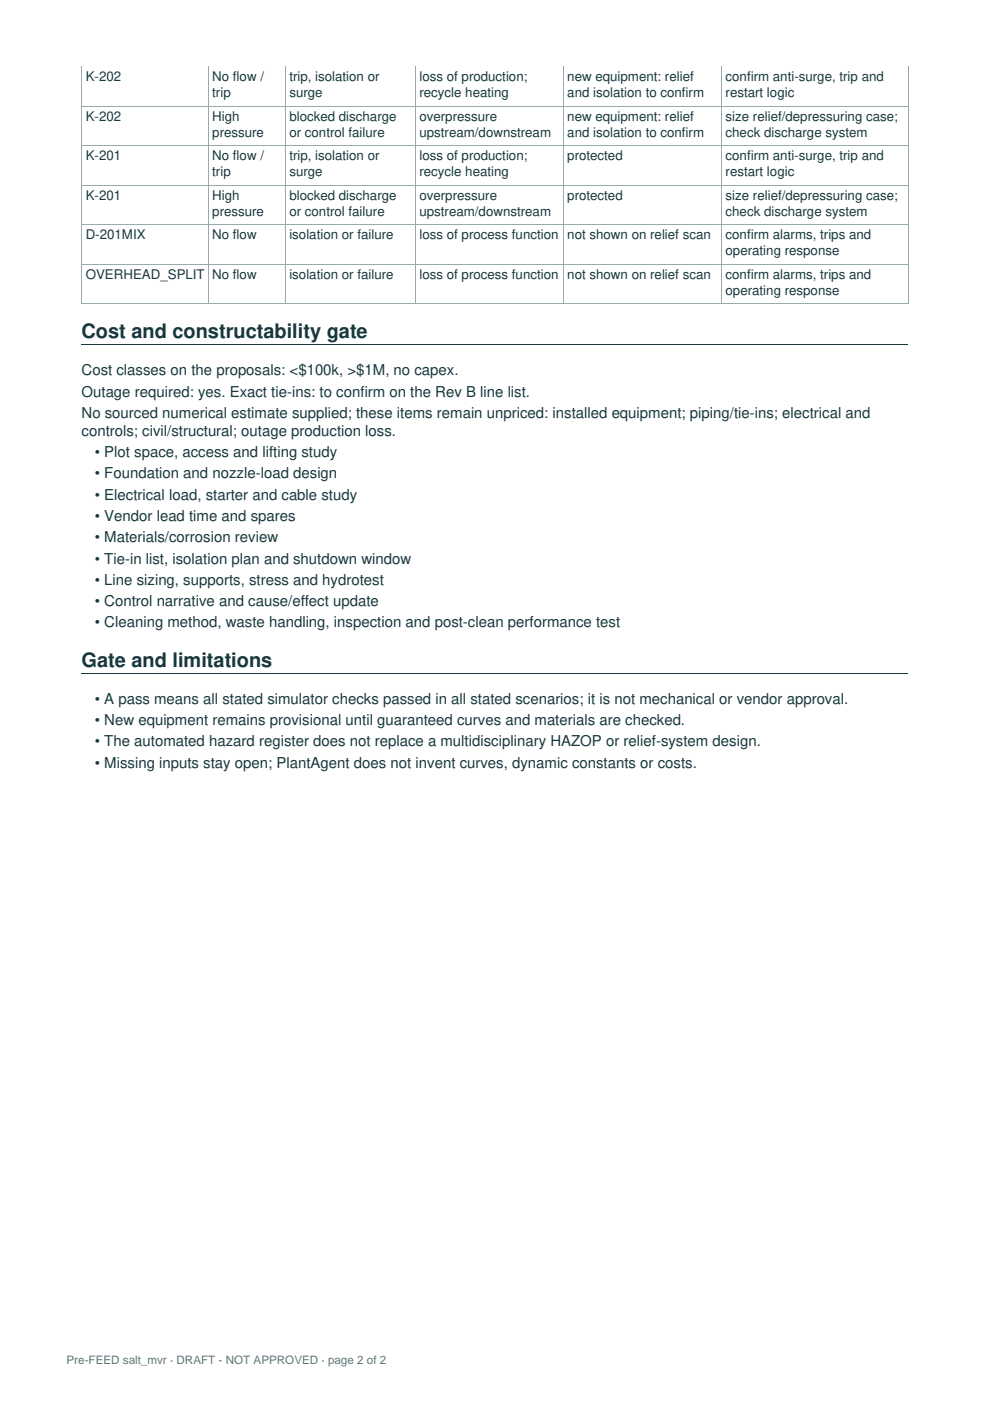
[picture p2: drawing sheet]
<svg xmlns="http://www.w3.org/2000/svg" width="210mm" height="297mm" viewBox="0 0 210 297" stroke-linecap="round" stroke-linejoin="round" font-family="sans-serif">
<defs><g id="words">
<g font-size="4.2" fill="#17383d">
<text x="17.3" y="71.7">Cost and constructability gate</text>
<text x="17.3" y="141.3">Gate and limitations</text>
</g>
<g font-size="3.2" fill="#17383d">
<text x="17.3" y="79.6">Cost classes on the proposals: &lt;$100k, &gt;$1M, no capex.</text>
<text x="17.3" y="84.1">Outage required: yes. Exact tie-ins: to conf</text>
<text x="17.3" y="88.6">No sourced numerical estimate supplied; these items remain unpriced: installed equipment; piping/tie-ins; electrical and</text>
<text x="76.4" y="84.1">irm on the Rev B line list.</text>
<text x="17.3" y="92.4">controls; civil/structural; outage production loss.</text>
<text x="20.1" y="96.9">• Plot space, access and lifting study</text>
<text x="20.1" y="101.4">• Foundation and nozzle-load design</text>
<text x="20.1" y="105.9">• Electrical load, starter and cable study</text>
<text x="20.1" y="110.5">• Vendor lead time and spares</text>
<text x="20.1" y="115">• Materials/corrosion review</text>
<text x="20.1" y="119.5">• Tie-in list, isolation plan and shutdown window</text>
<text x="20.1" y="124">• Line sizing, supports, stress and hydrotest</text>
<text x="20.1" y="128.5">• Control narrative and cause/ef</text>
<text x="63.7" y="128.5">fect update</text>
<text x="20.1" y="133">• Cleaning method, waste handling, inspection and post-clean performance test</text>
<text x="20.1" y="149.2">• A pass means all stated simulator checks passed in all stated scenarios; it is not mechanical or vendor approval.</text>
<text x="20.1" y="153.7">• New equipment remains provisional until guaranteed curves and materials are checked.</text>
<text x="20.1" y="158.2">• The automated hazard register does not replace a multidisciplinary HAZOP or relief-system design.</text>
<text x="20.1" y="162.7">• Missing inputs stay open; PlantAgent does not invent curves, dynamic constants or costs.</text>
</g>
<g font-size="2.8" fill="#17383d">
<text x="18.2" y="17.3">K-202</text>
<text x="45" y="17.3">No f</text>
<text x="49.4" y="17.3">low /</text>
<text x="61.3" y="17.3">trip, isolation or</text>
<text x="88.9" y="17.3">loss of production;</text>
<text x="120.3" y="17.3">new equipment: relief</text>
<text x="153.8" y="17.3">conf</text>
<text x="158.4" y="17.3">irm anti-surge, trip and</text>
<text x="45" y="20.6">trip</text>
<text x="61.3" y="20.6">surge</text>
<text x="88.9" y="20.6">recycle heating</text>
<text x="120.3" y="20.6">and isolation to conf</text>
<text x="144.6" y="20.6">irm</text>
<text x="153.8" y="20.6">restart logic</text>
<text x="18.2" y="25.6">K-202</text>
<text x="45" y="25.6">High</text>
<text x="45" y="29">pressure</text>
<text x="61.3" y="25.6">blocked discharge</text>
<text x="61.3" y="29">or control failure</text>
<text x="88.9" y="25.6">overpressure</text>
<text x="88.9" y="29">upstream/downstream</text>
<text x="120.3" y="25.6">new equipment: relief</text>
<text x="120.3" y="29">and isolation to conf</text>
<text x="144.6" y="29">irm</text>
<text x="153.8" y="25.6">size relief/depressuring case;</text>
<text x="153.8" y="29">check discharge system</text>
<text x="18.2" y="34">K-201</text>
<text x="45" y="34">No f</text>
<text x="49.4" y="34">low /</text>
<text x="61.3" y="34">trip, isolation or</text>
<text x="88.9" y="34">loss of production;</text>
<text x="120.3" y="34">protected</text>
<text x="153.8" y="34">conf</text>
<text x="158.4" y="34">irm anti-surge, trip and</text>
<text x="45" y="37.4">trip</text>
<text x="61.3" y="37.4">surge</text>
<text x="88.9" y="37.4">recycle heating</text>
<text x="153.8" y="37.4">restart logic</text>
<text x="18.2" y="42.3">K-201</text>
<text x="45" y="42.3">High</text>
<text x="45" y="45.7">pressure</text>
<text x="61.3" y="42.3">blocked discharge</text>
<text x="61.3" y="45.7">or control failure</text>
<text x="88.9" y="42.3">overpressure</text>
<text x="88.9" y="45.7">upstream/downstream</text>
<text x="120.3" y="42.3">protected</text>
<text x="153.8" y="42.3">size relief/depressuring case;</text>
<text x="153.8" y="45.7">check discharge system</text>
<text x="18.2" y="50.7">D-201MIX</text>
<text x="45" y="50.7">No f</text>
<text x="49.4" y="50.7">low</text>
<text x="61.3" y="50.7">isolation or failure</text>
<text x="88.9" y="50.7">loss of process function</text>
<text x="120.3" y="50.7">not shown on relief scan</text>
<text x="153.8" y="50.7">conf</text>
<text x="158.4" y="50.7">irm alarms, trips and</text>
<text x="18.2" y="59.1">OVERHEAD_SPLIT</text>
<text x="45" y="59.1">No f</text>
<text x="49.4" y="59.1">low</text>
<text x="61.3" y="59.1">isolation or failure</text>
<text x="88.9" y="59.1">loss of process function</text>
<text x="120.3" y="59.1">not shown on relief scan</text>
<text x="153.8" y="54.1">operating response</text>
<text x="153.8" y="59.1">conf</text>
<text x="158.4" y="59.1">irm alarms, trips and</text>
<text x="153.8" y="62.4">operating response</text>
</g>
<text font-size="2.5" fill="#667373" x="14.1" y="289.3">Pre-FEED salt_mvr · DRAFT - NOT APPROVED · page 2 of 2</text>
</g></defs>
<g fill="none" stroke="#9aa" stroke-width=".21">
<path d="M17.4 14.1v50.4M44.2 14.1v50.4M60.6 14.1v50.4M88.1 14.1v50.4M119.5 14.1v50.4M153 14.1v50.4M192.5 14.1v50.4M17.3 22.6h175.3M17.3 30.9h175.3M17.3 39.3h175.3M17.3 47.6h175.3M17.3 56h175.3"/>
<path d="M17.3 64.4h175.3"/>
</g>
<path d="M17.3 73.1h175.3M17.3 142.7h175.3" fill="none" stroke="#17383d" stroke-width=".21"/>
<use href="#words"/>
</svg>
